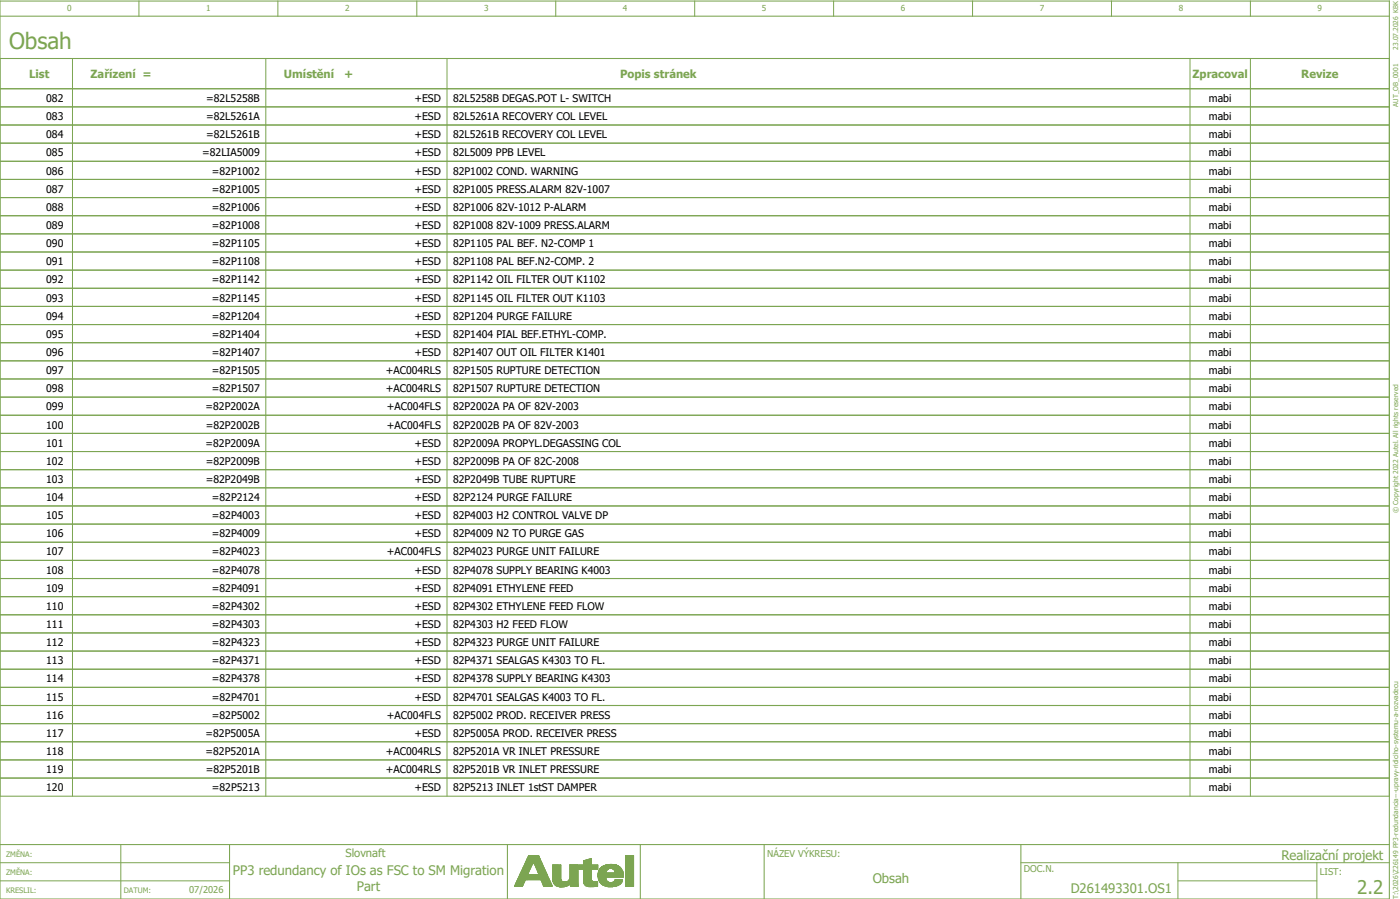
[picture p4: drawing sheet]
<svg xmlns="http://www.w3.org/2000/svg" width="464mm" height="297mm" viewBox="0 0 464 297" stroke-linecap="round" stroke-linejoin="round" font-family="sans-serif">
<defs><g id="words">
<text font-size="7.5" fill="#7ca552" x="3" y="16.4">Obsah</text>
<text font-size="6.2" fill="#7ca552" x="449.3" y="295.8">2.2</text>
<g font-size="4.3" fill="#7ca552">
<text x="424.3" y="284.4">Realizační projekt</text>
<text x="77.1" y="289.5">PP3 redundancy of IOs as FSC to SM Migration</text>
<text x="288.9" y="292.1">Obsah</text>
<text x="118.2" y="294.7">Part</text>
<text x="354.5" y="295.4">D261493301.OS1</text>
</g>
<g font-size="3.7" fill="#7ca552">
<text x="9.6" y="25.8">List</text>
<text x="30" y="25.8">Zařízení =</text>
<text x="94" y="25.8">Umístění</text>
<text x="113.9" y="25.8">+</text>
<text x="205.3" y="25.8">Popis stránek</text>
<text x="394.9" y="25.8">Zpracoval</text>
<text x="430.8" y="25.8">Revize</text>
<text x="114.4" y="283.4">Slovnaft</text>
</g>
<g font-size="3.5">
<text x="15.3" y="33.7">082</text>
<text x="68.3" y="33.7">=82L5258B</text>
<text x="137.2" y="33.7">+ESD</text>
<text x="150" y="33.7">82L5258B DEGAS.POT L- SWITCH</text>
<text x="400.3" y="33.7">mabi</text>
<text x="15.3" y="39.7">083</text>
<text x="68.3" y="39.7">=82L5261A</text>
<text x="137.2" y="39.7">+ESD</text>
<text x="150" y="39.7">82L5261A RECOVERY COL LEVEL</text>
<text x="400.3" y="39.7">mabi</text>
<text x="15.3" y="45.7">084</text>
<text x="68.3" y="45.7">=82L5261B</text>
<text x="137.2" y="45.7">+ESD</text>
<text x="150" y="45.7">82L5261B RECOVERY COL LEVEL</text>
<text x="400.3" y="45.7">mabi</text>
<text x="15.3" y="51.7">085</text>
<text x="67" y="51.7">=82LIA5009</text>
<text x="137.2" y="51.7">+ESD</text>
<text x="150" y="51.7">82L5009 PPB LEVEL</text>
<text x="400.3" y="51.7">mabi</text>
<text x="15.3" y="57.7">086</text>
<text x="70.2" y="57.7">=82P1002</text>
<text x="137.2" y="57.7">+ESD</text>
<text x="150" y="57.7">82P1002 COND. WARNING</text>
<text x="400.3" y="57.7">mabi</text>
<text x="15.3" y="63.7">087</text>
<text x="70.2" y="63.7">=82P1005</text>
<text x="137.2" y="63.7">+ESD</text>
<text x="150" y="63.7">82P1005 PRESS.ALARM 82V-1007</text>
<text x="400.3" y="63.7">mabi</text>
<text x="15.3" y="69.7">088</text>
<text x="70.2" y="69.7">=82P1006</text>
<text x="137.2" y="69.7">+ESD</text>
<text x="150" y="69.7">82P1006 82V-1012 P-ALARM</text>
<text x="400.3" y="69.7">mabi</text>
<text x="15.3" y="75.7">089</text>
<text x="70.2" y="75.7">=82P1008</text>
<text x="137.2" y="75.7">+ESD</text>
<text x="150" y="75.7">82P1008 82V-1009 PRESS.ALARM</text>
<text x="400.3" y="75.7">mabi</text>
<text x="15.3" y="81.7">090</text>
<text x="70.2" y="81.7">=82P1105</text>
<text x="137.2" y="81.7">+ESD</text>
<text x="150" y="81.7">82P1105 PAL BEF. N2-COMP 1</text>
<text x="400.3" y="81.7">mabi</text>
<text x="15.3" y="87.7">091</text>
<text x="70.2" y="87.7">=82P1108</text>
<text x="137.2" y="87.7">+ESD</text>
<text x="150" y="87.7">82P1108 PAL BEF.N2-COMP. 2</text>
<text x="400.3" y="87.7">mabi</text>
<text x="15.3" y="93.7">092</text>
<text x="70.2" y="93.7">=82P1142</text>
<text x="137.2" y="93.7">+ESD</text>
<text x="150" y="93.7">82P1142 OIL FILTER OUT K1102</text>
<text x="400.3" y="93.7">mabi</text>
<text x="15.3" y="99.7">093</text>
<text x="70.2" y="99.7">=82P1145</text>
<text x="137.2" y="99.7">+ESD</text>
<text x="150" y="99.7">82P1145 OIL FILTER OUT K1103</text>
<text x="400.3" y="99.7">mabi</text>
<text x="15.3" y="105.7">094</text>
<text x="70.2" y="105.7">=82P1204</text>
<text x="137.2" y="105.7">+ESD</text>
<text x="150" y="105.7">82P1204 PURGE FAILURE</text>
<text x="400.3" y="105.7">mabi</text>
<text x="15.3" y="111.7">095</text>
<text x="70.2" y="111.7">=82P1404</text>
<text x="137.2" y="111.7">+ESD</text>
<text x="150" y="111.7">82P1404 PIAL BEF.ETHYL-COMP.</text>
<text x="400.3" y="111.7">mabi</text>
<text x="15.3" y="117.7">096</text>
<text x="70.2" y="117.7">=82P1407</text>
<text x="137.2" y="117.7">+ESD</text>
<text x="150" y="117.7">82P1407 OUT OIL FILTER K1401</text>
<text x="400.3" y="117.7">mabi</text>
<text x="15.3" y="123.7">097</text>
<text x="70.2" y="123.7">=82P1505</text>
<text x="127.8" y="123.7">+AC004RLS</text>
<text x="150" y="123.7">82P1505 RUPTURE DETECTION</text>
<text x="400.3" y="123.7">mabi</text>
<text x="15.3" y="129.7">098</text>
<text x="70.2" y="129.7">=82P1507</text>
<text x="127.8" y="129.7">+AC004RLS</text>
<text x="150" y="129.7">82P1507 RUPTURE DETECTION</text>
<text x="400.3" y="129.7">mabi</text>
<text x="15.3" y="135.7">099</text>
<text x="68.1" y="135.7">=82P2002A</text>
<text x="128.1" y="135.7">+AC004FLS</text>
<text x="150" y="135.7">82P2002A PA OF 82V-2003</text>
<text x="400.3" y="135.7">mabi</text>
<text x="15.3" y="141.7">100</text>
<text x="68.1" y="141.7">=82P2002B</text>
<text x="128.1" y="141.7">+AC004FLS</text>
<text x="150" y="141.7">82P2002B PA OF 82V-2003</text>
<text x="400.3" y="141.7">mabi</text>
<text x="15.3" y="147.7">101</text>
<text x="68.1" y="147.7">=82P2009A</text>
<text x="137.2" y="147.7">+ESD</text>
<text x="150" y="147.7">82P2009A PROPYL.DEGASSING COL</text>
<text x="400.3" y="147.7">mabi</text>
<text x="15.3" y="153.7">102</text>
<text x="68.1" y="153.7">=82P2009B</text>
<text x="137.2" y="153.7">+ESD</text>
<text x="150" y="153.7">82P2009B PA OF 82C-2008</text>
<text x="400.3" y="153.7">mabi</text>
<text x="15.3" y="159.7">103</text>
<text x="68.1" y="159.7">=82P2049B</text>
<text x="137.2" y="159.7">+ESD</text>
<text x="150" y="159.7">82P2049B TUBE RUPTURE</text>
<text x="400.3" y="159.7">mabi</text>
<text x="15.3" y="165.7">104</text>
<text x="70.2" y="165.7">=82P2124</text>
<text x="137.2" y="165.7">+ESD</text>
<text x="150" y="165.7">82P2124 PURGE FAILURE</text>
<text x="400.3" y="165.7">mabi</text>
<text x="15.3" y="171.7">105</text>
<text x="70.2" y="171.7">=82P4003</text>
<text x="137.2" y="171.7">+ESD</text>
<text x="150" y="171.7">82P4003 H2 CONTROL VALVE DP</text>
<text x="400.3" y="171.7">mabi</text>
<text x="15.3" y="177.7">106</text>
<text x="70.2" y="177.7">=82P4009</text>
<text x="137.2" y="177.7">+ESD</text>
<text x="150" y="177.7">82P4009 N2 TO PURGE GAS</text>
<text x="400.3" y="177.7">mabi</text>
<text x="15.3" y="183.7">107</text>
<text x="70.2" y="183.7">=82P4023</text>
<text x="128.1" y="183.7">+AC004FLS</text>
<text x="150" y="183.7">82P4023 PURGE UNIT FAILURE</text>
<text x="400.3" y="183.7">mabi</text>
<text x="15.3" y="189.7">108</text>
<text x="70.2" y="189.7">=82P4078</text>
<text x="137.2" y="189.7">+ESD</text>
<text x="150" y="189.7">82P4078 SUPPLY BEARING K4003</text>
<text x="400.3" y="189.7">mabi</text>
<text x="15.3" y="195.7">109</text>
<text x="70.2" y="195.7">=82P4091</text>
<text x="137.2" y="195.7">+ESD</text>
<text x="150" y="195.7">82P4091 ETHYLENE FEED</text>
<text x="400.3" y="195.7">mabi</text>
<text x="15.3" y="201.7">110</text>
<text x="70.2" y="201.7">=82P4302</text>
<text x="137.2" y="201.7">+ESD</text>
<text x="150" y="201.7">82P4302 ETHYLENE FEED FLOW</text>
<text x="400.3" y="201.7">mabi</text>
<text x="15.3" y="207.7">111</text>
<text x="70.2" y="207.7">=82P4303</text>
<text x="137.2" y="207.7">+ESD</text>
<text x="150" y="207.7">82P4303 H2 FEED FLOW</text>
<text x="400.3" y="207.7">mabi</text>
<text x="15.3" y="213.7">112</text>
<text x="70.2" y="213.7">=82P4323</text>
<text x="137.2" y="213.7">+ESD</text>
<text x="150" y="213.7">82P4323 PURGE UNIT FAILURE</text>
<text x="400.3" y="213.7">mabi</text>
<text x="15.3" y="219.7">113</text>
<text x="70.2" y="219.7">=82P4371</text>
<text x="137.2" y="219.7">+ESD</text>
<text x="150" y="219.7">82P4371 SEALGAS K4303 TO FL.</text>
<text x="400.3" y="219.7">mabi</text>
<text x="15.3" y="225.7">114</text>
<text x="70.2" y="225.7">=82P4378</text>
<text x="137.2" y="225.7">+ESD</text>
<text x="150" y="225.7">82P4378 SUPPLY BEARING K4303</text>
<text x="400.3" y="225.7">mabi</text>
<text x="15.3" y="231.7">115</text>
<text x="70.2" y="231.7">=82P4701</text>
<text x="137.2" y="231.7">+ESD</text>
<text x="150" y="231.7">82P4701 SEALGAS K4003 TO FL.</text>
<text x="400.3" y="231.7">mabi</text>
<text x="15.3" y="237.7">116</text>
<text x="70.2" y="237.7">=82P5002</text>
<text x="128.1" y="237.7">+AC004FLS</text>
<text x="150" y="237.7">82P5002 PROD. RECEIVER PRESS</text>
<text x="400.3" y="237.7">mabi</text>
<text x="15.3" y="243.7">117</text>
<text x="68.1" y="243.7">=82P5005A</text>
<text x="137.2" y="243.7">+ESD</text>
<text x="150" y="243.7">82P5005A PROD. RECEIVER PRESS</text>
<text x="400.3" y="243.7">mabi</text>
<text x="15.3" y="249.7">118</text>
<text x="68.1" y="249.7">=82P5201A</text>
<text x="127.8" y="249.7">+AC004RLS</text>
<text x="150" y="249.7">82P5201A VR INLET PRESSURE</text>
<text x="400.3" y="249.7">mabi</text>
<text x="15.3" y="255.7">119</text>
<text x="68.1" y="255.7">=82P5201B</text>
<text x="127.8" y="255.7">+AC004RLS</text>
<text x="150" y="255.7">82P5201B VR INLET PRESSURE</text>
<text x="400.3" y="255.7">mabi</text>
<text x="15.3" y="261.7">120</text>
<text x="70.2" y="261.7">=82P5213</text>
<text x="137.2" y="261.7">+ESD</text>
<text x="150" y="261.7">82P5213 INLET 1stST DAMPER</text>
<text x="400.3" y="261.7">mabi</text>
</g>
<g font-size="3.1" fill="#7ca552">
<text x="254" y="283.4">NÁZEV VÝKRESU:</text>
<text x="339" y="288.6">DOC.N.</text>
<text x="437" y="289.4">LIST:</text>
<text x="62.6" y="295.4">07/2026</text>
</g>
<g font-size="2.7" fill="#7ca552">
<text x="22.3" y="3.8">0</text>
<text x="68.3" y="3.8">1</text>
<text x="114.3" y="3.8">2</text>
<text x="160.3" y="3.8">3</text>
<text x="206.3" y="3.8">4</text>
<text x="252.3" y="3.8">5</text>
<text x="298.3" y="3.8">6</text>
<text x="344.3" y="3.8">7</text>
<text x="390.3" y="3.8">8</text>
<text x="436.3" y="3.8">9</text>
</g>
<g font-size="2.5" fill="#7ca552">
<text x="2" y="283.4">ZMĚNA:</text>
<text x="2" y="289.4">ZMĚNA:</text>
<text x="2" y="295.4">KRESLIL:</text>
<text x="41" y="295.4">DATUM:</text>
</g>
<g font-size="2.2" fill="#7ca552">
<text x="462.9" y="16.5" transform="rotate(-90 462.9 16.5)">23.07.2026 KBK</text>
<text x="462.9" y="35.4" transform="rotate(-90 462.9 35.4)">AUT_OB_0001</text>
<text x="462.9" y="169.7" transform="rotate(-90 462.9 169.7)">© Copyright 2022 Autel. All rights reserved</text>
<text x="462.9" y="297.4" transform="rotate(-90 462.9 297.4)">T:\2026\Z26149 PP3-redundancia---upravy-ridiciho-systemu-a-rozvadecu</text>
</g>
</g></defs>
<g fill="none" stroke="#7ca552" stroke-width=".35">
<path d="M0 5.3h460M0 .3h460v297.1h-460zM0 19.4h460M0 29.4h460M0 35.4h460M0 41.4h460M0 47.4h460M0 53.3h460M0 59.3h460M0 65.3h460M0 71.4h460M0 77.4h460"/>
<path d="M0 83.4h460M0 89.4h460M0 95.4h460M0 101.3h460M0 107.3h460M0 113.3h460M0 119.4h460M0 125.4h460M0 131.4h460M0 137.4h460M0 143.4h460M0 149.3h460"/>
<path d="M0 155.3h460M0 161.3h460M0 167.4h460M0 173.4h460M0 179.4h460M0 185.4h460M0 191.4h460M0 197.3h460M0 203.3h460M0 209.3h460M0 215.4h460M0 221.4h460"/>
<path d="M0 227.4h460M0 233.4h460M0 239.4h460M0 245.3h460M0 251.3h460M0 257.3h460M0 279.4h460M0 263.4h460M76 279.4v18M168 279.4v18M212 279.4v18M253 279.4v18"/>
<path d="M338 279.4v18M175 283.1l-4.5 9.9M176.6 284.6l-3.7 8.3M176.7 285l1.7 3.9M178.3 283l4.3 10M179 290.7l1 2.2M195.3 291.5h.9v.4h-.9zM195.4 291.3h.5v.7h-.5z"/>
</g>
<g fill="none" stroke="#7ca552" stroke-width=".33">
<path d="M24 19.4v244M46 .3v5M88 19.4v244M92 .3v5M138 .3v5M148 19.4v244M184 .3v5M230 .3v5M276 .3v5M322 .3v5M368 .3v5M394 19.4v244"/>
<path d="M414 .3v5M414 19.4v244M40 279.4v18M0 291.4h76M0 285.4h76M170.5 293.1h.1M170.8 293.1h.1M170.8 292.5l-.1 .6M172.6 292.1v-3.8h.4v4.8l-2.6 .1 2.6-.1M172.9 291h9v2.2M173 292.1h-2.2v1.1M173 289.3h-.8v2.8"/>
<path d="M173 289.7h-1v2.4M173 291.3h-1.7v.8M173 291.5h-1.8v.6M173 291.8h-2v.3M173 291.1h-1.7v1M173 290.8h-1.5v1.3M173 290.5h-1.4v1.6M173 290.3h-1.3v1.8M173 290h-1.1v2.1M173 289.5h-.9v2.6M173 288.7h-.5v3.4M173.2 288.4v4.3h-.3"/>
<path d="M173.4 288.4v3.8h-.5M173.6 288.4v3.5h-.7M173.7 288.4v3.1h-.8M173.9 288.4v2.8h-1M174.4 291v-1.7h6.7v1.7M174.6 288.4v2.6M174.6 288.4v.8h-1.7M174.8 288.4v.6h-2.5v3.1M175 288.4v.3h-2.1M175 285.3h-1v2.6M175 287.6h-2l-.1 5.3 .2-4.5M175 287.1h-1.9v.8"/>
<path d="M175 286.8h-1.7v1.1M175 286.4h-1.4v1.5M175 286.1h-1.3v1.8M175 284.2h-.5v3.7M175 285.5h.3v2.4l-2.4 .1M175 283.5h-.2v4.4M175 283.9h-.4v4M175 285.7h-1.2v2.2M175 285h-.9v2.9M175 284.8h-.7v3.1M175 284.5h-.6v3.4M175.1 288v.4h-2.3l.1-.3"/>
<path d="M175.1 284.9h4.1v4.4M175.2 283v5.1h-2.2v-.5h2.2M175.4 283v4.6h-.3v-4.6l-4.7 10.1h2.6l1-2.1M175.6 283v4.3h-.5M175.7 283v4h-.6M175.9 283v3.5h-.8M176.2 283v3.1h-1.1M176.4 283v2.7h-1.3M176.5 284.9l1.8 .1M176.5 283v2.2h-1.4M176.9 284.9v.6h1.5v-2.3h-1.1v2.3M177.1 284.9v1.2h1.2"/>
<path d="M177.4 285.4h.9M177.4 284.9v1.8h.9M177.5 284.4l.8 .5-.8 1.2-.7-.5zM177.6 284.9v2.1h.7M177.7 284.9v.5M177.8 284.9v2.6h.5M178 284.9v3.1h.3M178.1 284.9v3.6h.2M178.3 283v5.8h2.5v.5M178.3 285.2h.9M178.3 284.6h.6v.3M178.3 284.1h.5v.8"/>
<path d="M178.3 283.4h.3v1.5M178.3 283.8h.3M178.3 283h-3.3v4.9M178.3 283l4.6 10.1M178.5 288.2h2.1v1.1M178.5 287.1h1.7v2.2M178.5 286.7h1.5v2.6M178.5 284.9v4.4l-1.8-4.3-2 4.3M178.5 285.4h.9v3.9M178.5 285.8h1.1v3.5M178.5 286.2h1.2v3.1M178.5 287.5h1.8v1.8"/>
<path d="M178.5 287.8h2v1.5M178.5 288.5h2.2v.8M178.5 289h2.5v.3M179.1 291l.9 2.1 2.3-.2M179.2 291v.3h1.8M179.4 291v.3M179.4 291v.6h1.6M179.6 291v1.3h1.4M179.9 291v1.8h1.1M180.1 291v2.2h2.6v-.4h-.9M181 290.2h.5v.8M181 290.7h.7v.3"/>
<path d="M181.3 291v-1.3h-.3v3.5M181.8 291.4h.3v1.8M181.8 292h.6v1.2M181.8 292.4h.8v.8M181.8 292.9h.9M183.1 291.5h2.6M183.1 291.5v-5.3h2.6v7.1M183.1 291.5a2.7 2.7 0 0 0 3.4 1.8l1.4-.3 1-.8M183.2 291.7h5.4l-.1 .8 .4-.3M183.6 291.1v1.3h2.1M183.6 292h-.2l.2 .3M183.8 291.1v1.6h1.9"/>
<path d="M184 292.6l.1 .2M184.1 291.1v1.9h3.9v-1.3M184.7 293.1h1M184.7 291.1v2h-.3v-.3h.3M184.8 286.2v5.3M184.8 291.1v2.1h2.5v-1.5M184.8 292.2h-1.1v.4h1.1M185.2 291.1v2.2h1.7v-1.6M185.3 291.7v1.6M185.3 289.9l.5 1.4M185.6 286.1h-2.6l.1 5.4M185.6 286v4.3"/>
<path d="M185.7 291.1h-2.5l.1 1h2.4M185.7 291.5h.3v.2M185.8 291.3l-.1 2M185.8 291.3v.4M186.4 291.7v1.6M187.6 291.7v1.4h-1.9M188 292.1h.4v.5M188.1 292.6l-.1 .3M188.2 291.5l-.2 .3h.9v-.8h-.4v1.6h-2.8M188.3 291.7v1.1h-2.6M188.5 292.3h.1M188.5 291.4h-.3v.4"/>
<path d="M188.5 291.2v.2M188.5 291.6l-.6 .1M188.6 292.5h-.1M188.7 286.1h2.6v1.5h-2.6zM188.7 292.4h-3M188.7 292l-.1 .5M188.7 292.4v-4.4h2.7v5.1M188.7 292.4l-.1 .1M188.7 290.9h-.2l.2 .2M188.7 286.1v1.5M188.7 290.7v.4M188.8 290a1.69 1.69 0 0 1-1 1.7 1.69 1.69 0 0 1-2-.4"/>
<path d="M188.8 292v.3l-.3 .1M188.9 292.5h.1M188.9 292.2l.1 .9M188.9 292.2v.3M189 292h-2v.4M189 287.9v5.2M189.2 292.6h2.1v.6h-2.1zM189.3 288v4.2h-.6M191.2 286.1v1.5M191.4 291.8l.1 1.3h-2.5M191.7 287.5h1.5M193.2 284.7l2.6-.7v2.1h2.1v1.4h-6.3v-1.3h6.3"/>
<path d="M193.2 284.7v7h4.6M193.2 291.3l.1 .9M193.2 286.1h-1.6M193.2 284.7h2.6M193.3 291.7v.2h4.5M193.3 292.2l.2 .3M193.4 292.2h4.4M193.4 291.7v.5M193.5 284.7v2.9M193.5 292.5h4.3M193.5 292.5l.3 .3M193.5 291.7v.8"/>
<path d="M193.8 292.8h4M193.8 292.8l.7 .4M193.8 291.7v1.1M194 291.7v1.3h3.8M194.5 293.2h2.2M194.5 291.7v1.5M194.9 293v.3h1.8M195.1 291.7v1.5M195.2 284.2v.5M195.3 291.5h.8v.4M195.3 291.2h.5v.5M195.3 291.4l.7 .1v.3h-.4v-.4"/>
<path d="M195.3 290.9l.9 .7M195.4 284.7v-.6h.4v7.6M195.7 291.4v-.2l-.1 .2M195.7 291.6h.6M195.8 284.6h-1.9v.1M195.8 284.7h-2.2M195.8 284.4h-1.5v.3M195.8 284.3h-1v.4M195.8 291.3l-.2 .1M195.8 291h-.4v.3h.4M195.8 287.4h-.5v4.5M195.8 291.6l1.7 .1"/>
<path d="M196.2 291.6v.1M196.2 291.6l.6 .1M196.3 291.6v.1M196.5 291.7h.1M196.7 293.1h1.1M196.7 291.7v1.6M197.4 286.8l-1.6 .7M197.5 291.7l.4-.1v1.5l-1.2 .1M197.5 291.7h.1M197.8 291.7v1.5h-3.3M198 289.3h8.4M198.2 289.9v1h2.5v1.1"/>
<path d="M198.2 288.3h.1M198.3 290.9v.4h.4M198.3 288.2l-.1 .3M198.4 288.1l-.1-.2v2.1M198.5 287.7h2.5M198.5 287.7a3.8 3.8 0 0 0 .8 4.8M198.5 287.6h.2M198.5 290.9v.8h.2M198.7 287.4l-.2 .3M198.7 287.5l-.2 2.5M198.7 287.5v.2M198.7 288.2h1.7"/>
<path d="M198.7 289.7h.5v1.2M198.7 291.4l2.3 .1M198.7 287.4h1.8M198.9 287.2l-.2 .2M198.9 287.2h.1M198.9 291.9v.2h1.5M198.9 287.2v.2M199 287.2h-.2l-.1 4.6 1.6 .1v.4h-1.3v-1.4M199.2 292.4h.2M199.3 286.8v.3M199.3 292.5l.3 .2M199.3 292v.5h1.1"/>
<path d="M199.3 292.3h1.1M199.3 286.9h1.9v.6M199.4 287l-.3 .1M199.4 286.8l-.2 .3M199.4 292v.6h.8M199.6 292.4l.2 .3zM199.6 286.6l-.1 .3M199.6 292.7l1.2 .4M199.6 287.1v-.4h-.2l-.1 3.3M199.7 290.9v1.9h.7M199.7 286.5h.4M199.7 286.5l.4 .1"/>
<path d="M199.8 286.5l-.9 .7M199.9 292.6v.3l.2-.3M200.1 286.4l-.2 .2M200.1 292v1h.3M200.2 292.2h-1v.2M200.3 290.9v.6M200.3 290.9l.7 .6M200.3 290.9l1 .8M200.4 291.8h1.1l.1 .4-.1-.3M200.4 291.2h.3M200.4 292h1.1M200.4 291.7l.9 .1"/>
<path d="M200.4 286.9v6.1h3.8M200.4 290.9h.3M200.4 288.2h.3M200.4 290.1h-1.6v1.9h5M200.5 286.6h-.9v.6l4.6-.1v.9l-.6 .1M200.5 288.8h5.8v1.2M200.5 287h3.5M200.5 291.1h.1M200.5 290.5h.1M200.5 286.1l3.6 .1-.1 1M200.5 286.3h-.5v.9M200.5 286.1v5.9"/>
<path d="M200.5 286.2l-.7 .3M200.6 288.4h.1M200.6 290.9v.5M200.6 288.5h-2.5v1.5l8.3 .1M200.7 286.9l-.1 1.9M200.7 291.4l.2 .1M200.7 293.1h.6M200.7 291.1l-.1-1.1v2M200.8 287.1v1h-2.5M200.8 293.1l.9 .2M200.9 286.1l3 .1M200.9 286.9v1h-.5"/>
<path d="M200.9 286.1v.1M200.9 287.6l-.3 .7M200.9 291.8v-.2l.2 .2M200.9 286.1h2.9M200.9 286.1l-.4 .1M201 291.5v.5M201 287.2v.5M201 291.6l.7 .3M201.1 286.2v1.5h-.7M201.1 287.4h.2M201.2 286.9v.7h-.8M201.2 291.7v.3"/>
<path d="M201.2 287.3l-.4 .7M201.3 287.5l-.4 .3M201.3 287.5a1.88 1.88 0 0 1 1.8 0M201.3 292.8v.5h1.5M201.3 287.3h1.8M201.4 287.1h-2.4v2.9M201.5 286.2v1.1M201.5 286.2v1.1h-1M201.7 286.2v1.1M201.8 286.2v1M202.2 285.9l1.1 .1M202.2 286.2v.9"/>
<path d="M202.5 286.2l.1 1.1M202.7 287.2l1.1 .1M202.8 292.8v.5M202.8 287.2v.1M202.8 285.9l-1.7 .1M202.9 287.1v.3h.5M202.9 286.2v1M203 292h.8M203 286v.3h-1.7M203.1 287.2v.3l2.7-.1v1.4M203.1 287.1l.1 .4M203.1 287.5l.6 1.2h-3.1l.4-1"/>
<path d="M203.2 293v.2M203.3 287.4v.2l.6 .1M203.3 285.9l.8 .2 1.8 1.5M203.4 285.9l1.8 .9M203.4 286.2v-.2h-2.1v1.4l-.9 .1M203.4 287.1v.6h.4M203.4 287.6v.3h.4M203.4 286.1l1.5 .4M203.5 287.8h.1M203.5 292.9l.3 .2-1 .2M203.5 287.6l.1 .9h2.6M203.5 288.2h2.7v.6"/>
<path d="M203.5 286.1v1.1M203.5 291.3h.2M203.5 291.3v.3M203.6 291.4a2.2 2.2 0 0 1-2.1 .6M203.6 285.9l.9 .4M203.6 287.6v1.2M203.7 286v.2M203.7 292.8h-3v.3M203.7 287.7l-.1 .2M203.8 288.2h.1M203.8 290.9l-.2 .5M203.8 286v3.1v-2"/>
<path d="M203.8 286.8h1.4M203.8 287.1h1.7v1.7M203.8 286.5h1v2.3M203.8 287.8h2.2v1M203.8 286h.1M203.8 291.5h2.1l.1-.5h-2.2v2M203.8 291.2h2.2M203.8 292.8h.9M203.8 291.4l-.4 .2M203.8 291.8h-.8l-.1 .3h-.2l.2-.2M203.9 290.9l.1 .7h-.7v.4M204 286.5v-.2h.2v.2"/>
<path d="M204.1 292.9v.2M204.2 286.5v.4h1.2v.3h-1v-.3M204.2 286.2l1.3 .8M204.2 291v2M204.3 286.3l1.4 1M204.4 286.3l1.7 1.6 .2 .8M204.5 287.5v.4M204.5 291.9l-.3 1.1M204.5 292.3h.4v.4h-.4zM204.7 290.9v2h-1M204.7 286.5v.4M205 291v1.6"/>
<path d="M205.1 292.5l-1.3 .1M205.2 286.8v2M205.2 290.9v1.6h-.7v-.6h.2M205.3 292.5l-.7 .4M205.3 292.5l-.3 .2M205.3 288.9l1.1 .7M205.4 287.8l1 1.3M205.4 291v1.3h-1.6M205.5 291.9v.4M205.7 291v1.1h-1.9M205.7 287.5v.4h-1.5M205.9 291v.8h-2.1"/>
<path d="M206 288.1l.1 .3zM206.1 290.9h-2.4v2.3h-2.6v-.2M206.1 290.9v.2h-2.4l-.1 .9M206.1 291.1l-.8 1.4M206.1 290.9l-.2 .7M206.3 289h-8.3v1h8.4M206.3 289.8h-7.2v.2M206.4 289.9v.2M207.2 283h2.6v10.2h-2.6zM207.2 293.1h2.6M338 285.4h122M390 291.4h46"/>
<path d="M390 285.4v12M436 285.4v12"/>
</g>
<g fill="#7ca552" stroke="#7ca552" stroke-width=".33">
<path d="M170.8 293.1l2.2 .1z"/>
<path d="M170.5 293.1h.3z"/>
<path d="M170.4 293.1l.4 .1z"/>
<path d="M170.7 292.5l.1 .6z"/>
<path d="M172.9 288.4l.2 4.5z"/>
<path d="M172.9 288.4h.3v4.3h-.3z"/>
<path d="M172.9 288.4h.5v3.8h-.5z"/>
<path d="M172.9 288.4h.7v3.5h-.7z"/>
<path d="M172.9 288.4h.8v3.1h-.8z"/>
<path d="M172.9 288.4h1v2.8h-1z"/>
<path d="M172.9 288.4h1.7v2.6h-1.7z"/>
<path d="M172.9 288h2.2v.4h-2.2z"/>
<path d="M172.9 288.4h2.1v.3h-2.1z"/>
<path d="M172.9 288.4h1.9v.6h-1.9z"/>
<path d="M172.9 288.4h1.7v.8h-1.7z"/>
<path d="M172.8 288.1l.1 .3z"/>
<path d="M173 287.6h2v.3h-2z"/>
<path d="M173.1 287.1h1.9v.8h-1.9z"/>
<path d="M173.3 286.8h1.7v1.1h-1.7z"/>
<path d="M173.6 286.4h1.4v1.5h-1.4z"/>
<path d="M173.7 286.1h1.3v1.8h-1.3z"/>
<path d="M173.8 285.7h1.2v2.2h-1.2z"/>
<path d="M174 285.3h1v2.6h-1z"/>
<path d="M174.1 285h.9v2.9h-.9z"/>
<path d="M174.3 284.8h.7v3.1h-.7z"/>
<path d="M174.4 284.5h.6v3.4h-.6z"/>
<path d="M174.5 284.2h.5v3.7h-.5z"/>
<path d="M174.6 283.9h.4v4h-.4z"/>
<path d="M174.8 283.5h.2v4.4h-.2z"/>
<path d="M175 283l.2 4.9z"/>
<path d="M175 285.5h.3v2.4h-.3z"/>
<path d="M175.1 283h.3v4.6h-.3z"/>
<path d="M175.1 283h.5v4.3h-.5z"/>
<path d="M175.1 283h.6v4h-.6z"/>
<path d="M175.1 283h.8v3.5h-.8z"/>
<path d="M175.1 283h1.1v3.1h-1.1z"/>
<path d="M175.1 283h1.3v2.7h-1.3z"/>
<path d="M175.1 283h1.4v2.2h-1.4z"/>
<path d="M175.1 283h3.2v1.9h-3.2z"/>
<path d="M173 287.6h2.2v.5h-2.2z"/>
<path d="M174.4 289.3h6.7v1.7h-6.7z"/>
<path d="M174.4 289.3h6.7z"/>
<path d="M178.5 285.2h.7v4.1h-.7z"/>
<path d="M178.5 285.4h.9v3.9h-.9z"/>
<path d="M178.5 285.8h1.1v3.5h-1.1z"/>
<path d="M178.5 286.2h1.2v3.1h-1.2z"/>
<path d="M178.5 286.7h1.5v2.6h-1.5z"/>
<path d="M178.5 287.1h1.7v2.2h-1.7z"/>
<path d="M178.5 287.5h1.8v1.8h-1.8z"/>
<path d="M178.5 287.8h2v1.5h-2z"/>
<path d="M178.5 288.2h2.1v1.1h-2.1z"/>
<path d="M178.5 288.5h2.2v.8h-2.2z"/>
<path d="M178.5 288.8h2.3v.5h-2.3z"/>
<path d="M178.5 289h2.5v.3h-2.5z"/>
<path d="M178.3 284.9h.9v.3h-.9z"/>
<path d="M178.3 284.6h.6v.3h-.6z"/>
<path d="M178.3 284.1h.5v.8h-.5z"/>
<path d="M178.3 283.8h.3v1.1h-.3z"/>
<path d="M178.3 283.4h.3v1.5h-.3z"/>
<path d="M177.5 284.4l.8 .5-.8 1.2-.7-.5z"/>
<path d="M178.3 284.9h.2v3.9h-.2z"/>
<path d="M178.1 284.9h.2v3.6h-.2z"/>
<path d="M178 284.9h.3v3.1h-.3z"/>
<path d="M177.8 284.9h.5v2.6h-.5z"/>
<path d="M177.6 284.9h.7v2.1h-.7z"/>
<path d="M177.4 284.9h.9v1.8h-.9z"/>
<path d="M177.1 284.9h1.2v1.2h-1.2z"/>
<path d="M177.4 284.9h.9v.5h-.9z"/>
<path d="M177.7 284.9h.6v.5h-.6z"/>
<path d="M176.9 284.9h1.4v.6h-1.4z"/>
<path d="M176.5 284.9l1.8 .1z"/>
<path d="M181 289.7h.3v1.3h-.3z"/>
<path d="M181 290.2h.5v.8h-.5z"/>
<path d="M181 290.7h.7v.3h-.7z"/>
<path d="M181 291h.9v2.2h-.9z"/>
<path d="M180.1 291h.9v2.2h-.9z"/>
<path d="M179.9 291h1.1v1.8h-1.1z"/>
<path d="M179.6 291h1.4v1.3h-1.4z"/>
<path d="M179.4 291h1.6v.6h-1.6z"/>
<path d="M179.4 291h1.6v.3h-1.6z"/>
<path d="M179.2 291h1.8v.3h-1.8z"/>
<path d="M181.8 291.4h.3v1.8h-.3z"/>
<path d="M181.8 292h.6v1.2h-.6z"/>
<path d="M181.8 292.4h.8v.8h-.8z"/>
<path d="M181.8 292.8h.9v.4h-.9z"/>
<path d="M181.8 292.9h.9v.3h-.9z"/>
<path d="M170.8 292.1h2.2v1h-2.2z"/>
<path d="M171 291.8h2v.3h-2z"/>
<path d="M171.2 291.5h1.8v.6h-1.8z"/>
<path d="M171.3 291.3h1.7v.8h-1.7z"/>
<path d="M171.3 291.1h1.7v1h-1.7z"/>
<path d="M171.5 290.8h1.5v1.3h-1.5z"/>
<path d="M171.6 290.5h1.4v1.6h-1.4z"/>
<path d="M171.7 290.3h1.3v1.8h-1.3z"/>
<path d="M171.9 290h1.1v2.1h-1.1z"/>
<path d="M172 289.7h1v2.4h-1z"/>
<path d="M172.1 289.5h.9v2.6h-.9z"/>
<path d="M172.2 289.3h.8v2.8h-.8z"/>
<path d="M172.3 289h.7v3.1h-.7z"/>
<path d="M172.5 288.7h.5v3.4h-.5z"/>
<path d="M172.6 288.3h.4v3.8h-.4z"/>
<path d="M177.3 283.2h1.1v2.3h-1.1z"/>
<path d="M183.1 286.2h2.6v5.3h-2.6z"/>
<path d="M183.1 286.2h1.7v5.3h-1.7z"/>
<path d="M183.2 291.1h2.5v.6h-2.5z"/>
<path d="M183.3 291.1h2.4v1h-2.4z"/>
<path d="M183.6 291.1h2.1v1.3h-2.1z"/>
<path d="M183.8 291.1h1.9v1.6h-1.9z"/>
<path d="M184.1 291.1h1.6v1.9h-1.6z"/>
<path d="M184.7 291.1h1v2h-1z"/>
<path d="M184.8 291.1h.9v2.1h-.9z"/>
<path d="M185.2 291.1h.5v2.2h-.5z"/>
<path d="M185.7 291.7h2.9v.7h-2.9z"/>
<path d="M185.3 291.7h.4v1.6h-.4z"/>
<path d="M185.7 291.7h.7v1.6h-.7z"/>
<path d="M185.7 291.7h1.2v1.6h-1.2z"/>
<path d="M185.7 291.7h1.6v1.5h-1.6z"/>
<path d="M185.7 291.7h1.9v1.4h-1.9z"/>
<path d="M185.7 291.7h2.3v1.3h-2.3z"/>
<path d="M185.7 291.7h2.6v1.1h-2.6z"/>
<path d="M185.7 291.7h2.8v.9h-2.8z"/>
<path d="M185.7 291.3l.1 .4z"/>
<path d="M185.7 291.5h.3v.2h-.3z"/>
<path d="M189 288h2.4v5.1h-2.4z"/>
<path d="M189 287.9v5.2z"/>
<path d="M188.7 288h.6v4.2h-.6z"/>
<path d="M188.5 291h.4v.8h-.4z"/>
<path d="M188.5 291.8h.2v.6h-.2z"/>
<path d="M188.2 291.4h.3v.4h-.3z"/>
<path d="M188 291.6h.5v.2h-.5z"/>
<path d="M189.2 292.6h2.1v.6h-2.1z"/>
<path d="M188.5 290.9l.2 .2z"/>
<path d="M188.7 290.7v.4z"/>
<path d="M188.4 291.2l.1 .2z"/>
<path d="M188.1 291.5l.1 .2z"/>
<path d="M187.9 291.6l.3 .1z"/>
<path d="M188.7 292l.1 .3z"/>
<path d="M188.7 292h.3v.2h-.3z"/>
<path d="M187 292h1.7v.4h-1.7z"/>
<path d="M188.5 292.3v.2z"/>
<path d="M188 292.6l.1 .3z"/>
<path d="M188 292.1h.4v.5h-.4z"/>
<path d="M183.7 292.2l.1 .4z"/>
<path d="M183.8 292.2h1v.4h-1z"/>
<path d="M184 292.6l.1 .2z"/>
<path d="M184.4 292.8h.3v.3h-.3z"/>
<path d="M183.4 292l.2 .3z"/>
<path d="M188.9 292.2v.3z"/>
<path d="M188.5 292.3l.1 .2z"/>
<path d="M188.6 292.3v.2z"/>
<path d="M188.7 292.2v.2z"/>
<path d="M188.7 286.1h2.5v1.5h-2.5z"/>
<path d="M193.2 284.7h2.6v7h-2.6z"/>
<path d="M193.6 284.7h2.2z"/>
<path d="M193.9 284.6h1.9v.1h-1.9z"/>
<path d="M194.3 284.4h1.5v.3h-1.5z"/>
<path d="M194.8 284.3h1v.4h-1z"/>
<path d="M195.2 284.2h.6v.5h-.6z"/>
<path d="M195.4 284.1h.4v.6h-.4z"/>
<path d="M193.5 284.7h2.3v2.9h-2.3z"/>
<path d="M191.6 286.2h6.3v1.3h-6.3z"/>
<path d="M193.3 291.7h4.5v.2h-4.5z"/>
<path d="M196.7 291.7h1.1v1.4h-1.1z"/>
<path d="M193.4 291.7h4.4v.5h-4.4z"/>
<path d="M193.5 291.7h4.3v.8h-4.3z"/>
<path d="M193.8 291.7h4v1.1h-4z"/>
<path d="M194 291.7h3.8v1.3h-3.8z"/>
<path d="M194.5 291.7h3.3v1.5h-3.3z"/>
<path d="M195.1 291.7h2.7v1.5h-2.7z"/>
<path d="M194.9 293h1.8v.3h-1.8z"/>
<path d="M195.4 291h.4v.3h-.4z"/>
<path d="M195.3 291.5h.8v.4h-.8z"/>
<path d="M195.3 291.4l.7 .1z"/>
<path d="M195.3 291.2h.5v.3h-.5z"/>
<path d="M195.3 287.4h.5v4.1h-.5z"/>
<path d="M195.8 291.6l.5 .1z"/>
<path d="M195.4 291.3h.5v.7h-.5z"/>
<path d="M195.7 291.2v.2z"/>
<path d="M195.7 291.5l.3 .1z"/>
<path d="M195.7 291.6l.5 .1z"/>
<path d="M196.2 291.7h.3z"/>
<path d="M197.5 291.7h.3z"/>
<path d="M195.7 291.3v.2z"/>
<path d="M195.6 291.4h.4v.4h-.4z"/>
<path d="M198.2 288.3l.1 .2z"/>
<path d="M198.2 288.2l.1 .3z"/>
<path d="M198.3 287.9l.1 .2z"/>
<path d="M198.5 287.5l.2 .2z"/>
<path d="M198.5 287.6l.2 .1z"/>
<path d="M198.8 287.2l.2 .2z"/>
<path d="M198.9 287.2l.1 .2z"/>
<path d="M199.1 287l.3 .1z"/>
<path d="M199.2 286.8l.2 .3z"/>
<path d="M199.3 286.8l.1 .3z"/>
<path d="M199.4 286.7h.2v.4h-.2z"/>
<path d="M199.5 286.6l.1 .3z"/>
<path d="M199.7 286.5l.4 .1z"/>
<path d="M199.9 286.4l.2 .2z"/>
<path d="M200.9 286.1l.4 .1z"/>
<path d="M201.3 286h2.1v.2h-2.1z"/>
<path d="M201.3 286l2.4 .2z"/>
<path d="M201.3 286.1l2.6 .1z"/>
<path d="M201.3 286.2h2.8v1h-2.8z"/>
<path d="M201.3 286.2h.2v1.1h-.2z"/>
<path d="M201.3 286.2h.5v1h-.5z"/>
<path d="M201.3 286.2h.9v.9h-.9z"/>
<path d="M201.3 286.2h1.2v1h-1.2z"/>
<path d="M201.3 286.2h1.6v1h-1.6z"/>
<path d="M201.3 286.2h.4v1.1h-.4z"/>
<path d="M201.3 286.2l.2 1.1z"/>
<path d="M201.3 286.2v1.2z"/>
<path d="M201.1 286.2h.2v1.2h-.2z"/>
<path d="M200.4 286.9h.8v.6h-.8z"/>
<path d="M200.4 286.9h.8v.7h-.8z"/>
<path d="M200.4 286.9h.7v.8h-.7z"/>
<path d="M200.4 286.9h.5v1h-.5z"/>
<path d="M200.4 286.9h.3v1.3h-.3z"/>
<path d="M200.4 286.9h.2v1.6h-.2z"/>
<path d="M203 287.2l.1 .2z"/>
<path d="M202.9 287.2l.2 .1z"/>
<path d="M202.9 287.2l.2 .2z"/>
<path d="M202.8 287.2h.3z"/>
<path d="M202.7 287.2l.4 .1z"/>
<path d="M202.8 287.2l.3 .1z"/>
<path d="M202.6 287.2l.5 .1z"/>
<path d="M203.1 287.2h.3v.3h-.3z"/>
<path d="M203.3 287.4l.1 .2z"/>
<path d="M203.2 287.4l.2 .1z"/>
<path d="M203.6 287.7l.1 .2z"/>
<path d="M203.5 287.7l.1 .1z"/>
<path d="M204 286.3h.2v.2h-.2z"/>
<path d="M204.2 286.5h.5v.4h-.5z"/>
<path d="M204.4 286.9h.8v.3h-.8z"/>
<path d="M205.2 286.9l.2 .3z"/>
<path d="M204.5 287.5h1.2v.4h-1.2z"/>
<path d="M204.2 287.5h1.5v.4h-1.5z"/>
<path d="M206 288.1l.1 .3z"/>
<path d="M200.4 290h.2v.9h-.2z"/>
<path d="M200.5 290.5l.1 .6z"/>
<path d="M200.4 290.9h.3v.6h-.3z"/>
<path d="M200.3 290.9h.4v.6h-.4z"/>
<path d="M200.7 291.4l.2 .1z"/>
<path d="M200.9 291.6l.2 .2z"/>
<path d="M200.9 291.7l.4 .1z"/>
<path d="M201.5 291.9l.1 .3z"/>
<path d="M202.7 291.9l.2 .2z"/>
<path d="M203.4 291.5l.3 .1z"/>
<path d="M203.7 291.1h.3v.5h-.3z"/>
<path d="M203.5 291.3l.2 .3z"/>
<path d="M198.9 291.9l.1 .2z"/>
<path d="M199 291.9h1.3v.4h-1.3z"/>
<path d="M199.2 292.2h.2v.2h-.2z"/>
<path d="M199.3 292.2l.1 .3z"/>
<path d="M199.4 292.2h.8v.4h-.8z"/>
<path d="M199.6 292.4l.2 .3z"/>
<path d="M199.9 292.6l.2 .3z"/>
<path d="M201.1 293l.2 .2z"/>
<path d="M201.3 293h1.9v.2h-1.9z"/>
<path d="M203.7 292.9l.4 .2z"/>
<path d="M203.7 290.9h1v2h-1z"/>
<path d="M204.5 291.9h.2v.6h-.2z"/>
<path d="M204.7 290.9h.5v1.6h-.5z"/>
<path d="M204.7 292.5l.4 .1z"/>
<path d="M205.4 291.9l.1 .4z"/>
<path d="M203.6 287.7h.3v.4h-.3z"/>
<path d="M198 289.3h8.4v.7h-8.4z"/>
<path d="M198 289h8.3v1h-8.3z"/>
<path d="M199.1 289.8h7.2v.2h-7.2z"/>
<path d="M199.3 286.9h1.2v3.1h-1.2z"/>
<path d="M199 287.1h1.5v2.9h-1.5z"/>
<path d="M198.7 287.4h1.8v2.6h-1.8z"/>
<path d="M198.5 287.7h2v2.3h-2z"/>
<path d="M198.3 288.1h2.2v1.9h-2.2z"/>
<path d="M198.1 288.5h2.4v1.5h-2.4z"/>
<path d="M200.5 288.8h5.8v1.2h-5.8z"/>
<path d="M203.8 288.5h2.4v.3h-2.4z"/>
<path d="M203.8 288.2h2.4v.6h-2.4z"/>
<path d="M203.8 287.8h2.2v1h-2.2z"/>
<path d="M203.8 287.4h2v1.4h-2z"/>
<path d="M203.8 287.1h1.7v1.7h-1.7z"/>
<path d="M203.8 286.8h1.4v2h-1.4z"/>
<path d="M203.8 286.5h1v2.3h-1z"/>
<path d="M203.8 286v2.8z"/>
<path d="M200.5 287h3.5v.2h-3.5z"/>
<path d="M200.5 286.1h3v1.1h-3z"/>
<path d="M200 286.3h.5v.9h-.5z"/>
<path d="M199.6 286.6h.9v.6h-.9z"/>
<path d="M201.3 286h1.7v.3h-1.7z"/>
<path d="M200.5 287.1l.1 1.7z"/>
<path d="M200.5 287.1h.3v1h-.3z"/>
<path d="M200.5 287.1h.4v.6h-.4z"/>
<path d="M200.4 286.9l.1 .2z"/>
<path d="M200.5 287.1h.9v.2h-.9z"/>
<path d="M203.8 287.1h.4v.9h-.4z"/>
<path d="M203.4 287.1h.4v.6h-.4z"/>
<path d="M203.1 287.1h.7v.3h-.7z"/>
<path d="M202.9 287.1l.9 .2z"/>
<path d="M203.8 291h2.2v.2h-2.2z"/>
<path d="M203.8 291h2.1v.5h-2.1z"/>
<path d="M203.8 291h2.1v.8h-2.1z"/>
<path d="M203.8 291h1.9v1.1h-1.9z"/>
<path d="M203.8 291h1.6v1.3h-1.6z"/>
<path d="M203.8 291h1.2v1.6h-1.2z"/>
<path d="M203.8 291h.9v1.8h-.9z"/>
<path d="M203.8 291h.4v2h-.4z"/>
<path d="M200.4 292h3.4v1h-3.4z"/>
<path d="M199.7 290.9h.7v1.1h-.7z"/>
<path d="M198.8 290.1h1.6v1.9h-1.6z"/>
<path d="M199 292l1.4 .1z"/>
<path d="M199.3 292h1.1v.3h-1.1z"/>
<path d="M199.4 292h1v.5h-1z"/>
<path d="M199.7 292h.7v.8h-.7z"/>
<path d="M200.1 292h.3v1h-.3z"/>
<path d="M201.3 292.8h2.4v.4h-2.4z"/>
<path d="M201.3 292.8h1.5v.5h-1.5z"/>
<path d="M200.7 292.8h.6v.3h-.6z"/>
<path d="M198.5 290.9h.2v.8h-.2z"/>
<path d="M198.7 290.9h.3v.9h-.3z"/>
<path d="M198.3 290.9h.4v.4h-.4z"/>
<path d="M198.2 289.9h.5v1h-.5z"/>
<path d="M198.7 289.7h.5v1.2h-.5z"/>
<path d="M198.7 288.2h1.7v2.7h-1.7z"/>
<path d="M198.7 290.9h1.9v.5h-1.9z"/>
<path d="M200.4 289.8l.1 2.2z"/>
<path d="M200.4 290.9h.2v1.1h-.2z"/>
<path d="M200.4 291.4h.4v.6h-.4z"/>
<path d="M200.4 291.5h.6v.5h-.6z"/>
<path d="M200.4 291.2h.3v.8h-.3z"/>
<path d="M200.4 291.7h.8v.3h-.8z"/>
<path d="M200.4 291.8h1.1v.2h-1.1z"/>
<path d="M203.6 291.4h.2v.6h-.2z"/>
<path d="M203.3 291.6h.5v.4h-.5z"/>
<path d="M203 291.8h.8v.2h-.8z"/>
<path d="M203.8 287.6v1.5z"/>
<path d="M203.6 287.6l.2 1.2z"/>
<path d="M203.6 287.6h.2v.9h-.2z"/>
<path d="M203.5 287.6h.3v.6h-.3z"/>
<path d="M203.4 287.6h.4v.3h-.4z"/>
<path d="M200.6 288l.1 .4z"/>
<path d="M200.8 287.7v.3z"/>
<path d="M200.9 287.2l.1 .5z"/>
<path d="M203.9 291l2.2 .1z"/>
<path d="M203.9 290.9l2.2 .1z"/>
<path d="M204.5 292.3h.4v.4h-.4z"/>
<path d="M207.2 283h2.6v10.2h-2.6z"/>
</g>
<use href="#words"/>
</svg>
